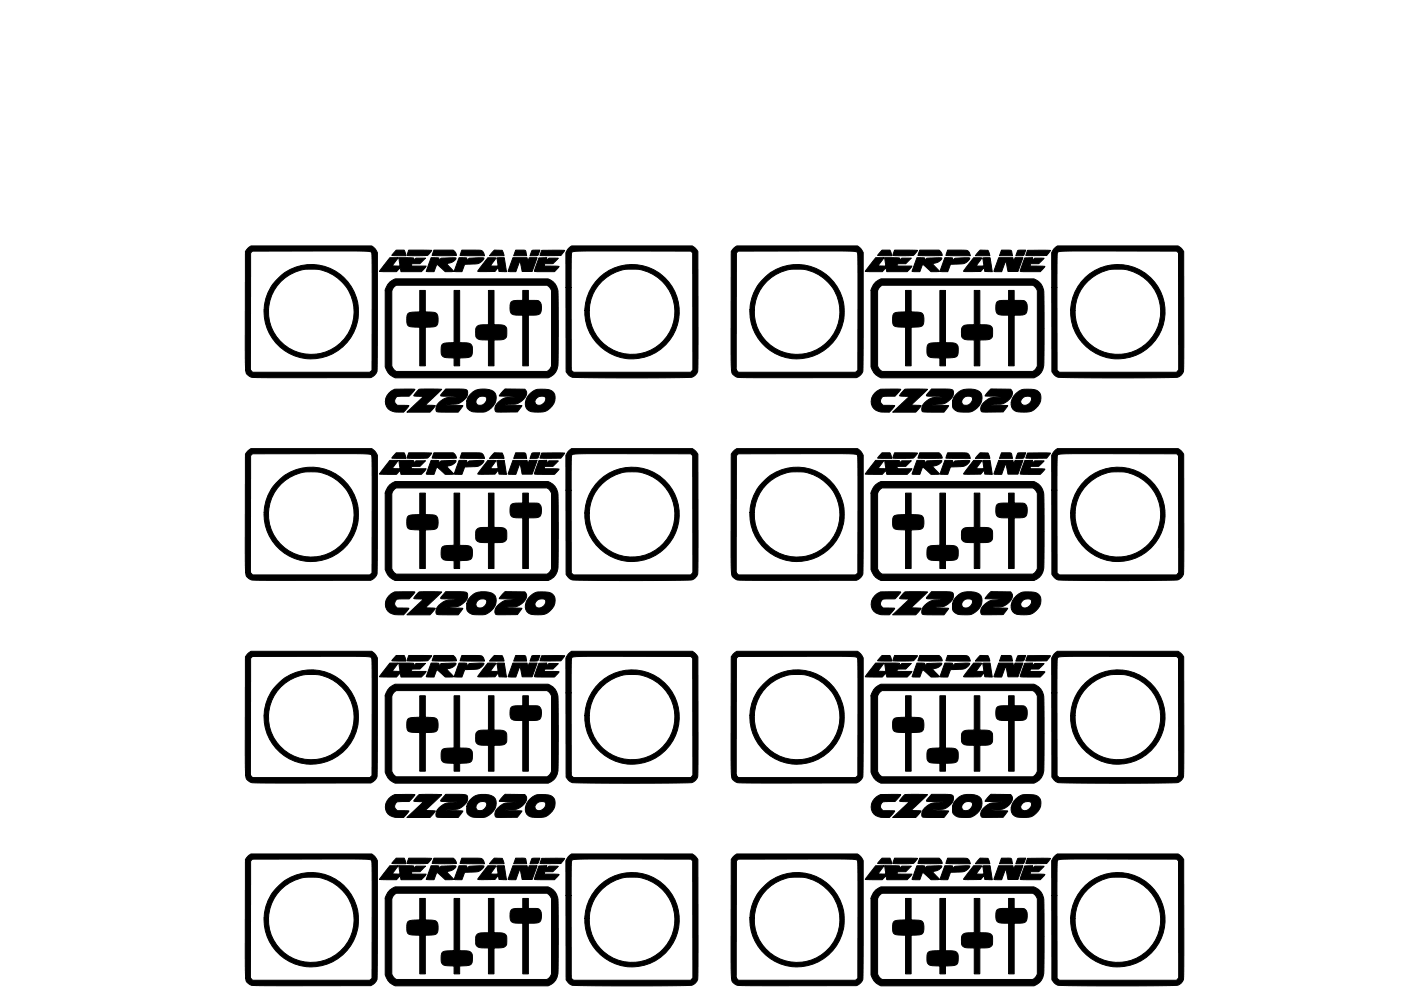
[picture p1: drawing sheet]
<svg xmlns="http://www.w3.org/2000/svg" width="297mm" height="210mm" viewBox="0 0 297 210" stroke-linecap="round" stroke-linejoin="round" font-family="sans-serif">
<g fill="#000" stroke="#000" stroke-width=".21">
<path d="M58.8 59.2a10 10 0 0 1 15.9 2 10 10 0 0 1-6.3 14.7 10 10 0 0 1-12.4-10.2h.9a9.1 9.1 0 0 0 13.1 8.6 9.1 9.1 0 0 0 1.3-15.5 9.1 9.1 0 0 0-14.3 6.2l-.1 .7h-.9a9.5 9.5 0 0 1 2.8-6.5zM52.5 52.7l.7-.5h25.6l.4 .2 .8 1.2v21.3a12.5 12.5 0 0 1-.2 4.3l-1.2 .9h-24a2.09 2.09 0 0 1-2.4-1.1l-.1-.5h1l.4 .5h24.9l.5-.4-.1-24.9a.46 .46 0 0 0-.6-.4h-24.7l-.4 .4v24.8h-1l-.1-25.1zM82.7 54.7h1.7l-1.3 1.7h1.2h.5l-.2-1.7 3.1 .1-.2 .7 .7-.7h2l-1.2 1.1-1.6 .1-.3 .4 3.3 .1-1.1 1.1h-4.3l-.2-.7-.7 .7h-3.7zM84 53.1h1.7l.4 1.2-3-.1zM86.7 53.1h4.5h.3v.1a1.54 1.54 0 0 1-2 1h-3.2zM91.4 54.7h1.6l-.2 .8 .7-.7 3.1-.1a1.77 1.77 0 0 1-1.8 1.2l1.4 1.7h-1.8l-1.8-1.5-.6 1.5h-1.6zM92 53.1h4.1l.4 .4 .3 .7h-5.2zM97.3 54.7h1.7l-.3 .8 .8-.7 3.1-.1a2.03 2.03 0 0 1-2.3 1.3l-1.8 .1-.6 1.5h-1.6zM97.9 53.1h2.1a4.1 4.1 0 0 1 2.2 .1l.5 1.1-5.1-.1zM104.8 53.1h1.7l.4 1.2h-3.1zM103.4 54.7h1.8l-1.2 1.7 .8 .1 .8-.1-.2-1.7h1.5l.5 2.9h-1.6l-.1-.9-.8 .9-3.6-.1zM109.3 53.1h2l.4 1.2h-2.8z"/>
<path d="M108.7 54.7h3.1l.1 .8 .3-.8h1.7l-1.1 2.9h-2.1l-.5-2.2-.8 2.2h-1.7zM112.8 53.1h1.7l-.2 .4a.75 .75 0 0 1-1.1 .8h-.8zM114.3 54.7h1.6l-.1 .6 .6-.5h2l-1.2 1.1h-1.7l-.2 .6h3.2l-.9 1.1h-4.2zM82.6 59.8l1.2-.6h32.4a3.7 3.7 0 0 1 2.1 4.1v11.4a8.2 8.2 0 0 1-.5 4.3l-.4 .5-1.2 .7h-32.4a3.4 3.4 0 0 1-2.1-2.4v-16.1h1.4v16l.3 .6 .6 .5h32l.5-.4 .4-.7v-16l-.3-.7-.6-.5h-32l-.5 .4-.4 .8h-1.4l.5-1.3zM114.9 53.1h4.8l-.8 1.1h-4.4zM127.1 58.8a10 10 0 0 1 15.7 2.6 10 10 0 0 1-6.5 14.5 10 10 0 0 1-12.3-10.1h.9a9.1 9.1 0 0 0 13.1 8.5 9.1 9.1 0 0 0 1.4-15.5 9.1 9.1 0 0 0-14.4 5.9l-.1 1.1h-.9a10 10 0 0 1 3.1-7zM120.5 52.8l.7-.6h25.6l.6 .4 .6 .8v22.3a8.4 8.4 0 0 1-.3 3.5l-.7 .7-.7 .2h-22a7 7 0 0 1-3.4-.3l-.9-.9v-17.9h1.1v17.6l.5 .4h24.9l.4-.5v-24.8l-.4-.4h-12.4a118.3 118.3 0 0 0-12.7 .1l-.2 .2-.1 .6v6.8h-1.1v-7.4zM161.8 59.2a10 10 0 0 1 15.9 2 10 10 0 0 1-6.3 14.7 10 10 0 0 1-12.4-10.2h.9a9.1 9.1 0 0 0 13.1 8.6 9.1 9.1 0 0 0 1.3-15.5 9.1 9.1 0 0 0-14.3 6.2l-.1 .7h-.9a9.5 9.5 0 0 1 2.8-6.5zM155.5 52.7l.7-.5h25.6l.4 .2 .8 1.2v21.3a12.5 12.5 0 0 1-.2 4.3l-1.2 .9h-24a2.09 2.09 0 0 1-2.4-1.1l-.1-.5h1l.4 .5h24.9l.5-.4-.1-24.9a.46 .46 0 0 0-.6-.4h-24.7l-.4 .4v24.8h-1l-.1-25.1zM185.7 54.7h1.7l-1.3 1.7h1.2h.5l-.2-1.7 3.1 .1-.2 .7 .7-.7h2l-1.2 1.1-1.6 .1-.3 .4 3.3 .1-1.1 1.1h-4.3l-.2-.7-.7 .7h-3.7zM187 53.1h1.7l.4 1.2-3-.1zM189.7 53.1h4.5h.3v.1a1.54 1.54 0 0 1-2 1h-3.2z"/>
<path d="M194.4 54.7h1.6l-.2 .8 .7-.7 3.1-.1a1.77 1.77 0 0 1-1.8 1.2l1.4 1.7h-1.8l-1.8-1.5-.6 1.5h-1.6zM195 53.1h4.1l.4 .4 .3 .7h-5.2zM200.3 54.7h1.7l-.3 .8 .8-.7 3.1-.1a2.03 2.03 0 0 1-2.3 1.3l-1.8 .1-.6 1.5h-1.6zM200.9 53.1h2.1a4.1 4.1 0 0 1 2.2 .1l.5 1.1-5.1-.1zM207.8 53.1h1.7l.4 1.2h-3.1zM206.4 54.7h1.8l-1.2 1.7 .8 .1 .8-.1-.2-1.7h1.5l.5 2.9h-1.6l-.1-.9-.8 .9-3.6-.1zM212.3 53.1h2l.4 1.2h-2.8zM211.7 54.7h3.1l.1 .8 .3-.8h1.7l-1.1 2.9h-2.1l-.5-2.2-.8 2.2h-1.7zM215.8 53.1h1.7l-.2 .4a.75 .75 0 0 1-1.1 .8h-.8zM217.3 54.7h1.6l-.1 .6 .6-.5h2l-1.2 1.1h-1.7l-.2 .6h3.2l-.9 1.1h-4.2zM185.6 59.8l1.2-.6h32.4a3.7 3.7 0 0 1 2.1 4.1v11.4a8.2 8.2 0 0 1-.5 4.3l-.4 .5-1.2 .7h-32.4a3.4 3.4 0 0 1-2.1-2.4v-16.1h1.4v16l.3 .6 .6 .5h32l.5-.4 .4-.7v-16l-.3-.7-.6-.5h-32l-.5 .4-.4 .8h-1.4l.5-1.3zM217.9 53.1h4.8l-.8 1.1h-4.4z"/>
<path d="M230.1 58.8a10 10 0 0 1 15.7 2.6 10 10 0 0 1-6.5 14.5 10 10 0 0 1-12.3-10.1h.9a9.1 9.1 0 0 0 13.1 8.5 9.1 9.1 0 0 0 1.4-15.5 9.1 9.1 0 0 0-14.4 5.9l-.1 1.1h-.9a10 10 0 0 1 3.1-7zM223.5 52.8l.7-.6h25.6l.6 .4 .6 .8v22.3a8.4 8.4 0 0 1-.3 3.5l-.7 .7-.7 .2h-22a7 7 0 0 1-3.4-.3l-.9-.9v-17.9h1.1v17.6l.5 .4h24.9l.4-.5v-24.8l-.4-.4h-12.4a118.3 118.3 0 0 0-12.7 .1l-.2 .2-.1 .6v6.8h-1.1v-7.4zM89 61.6h1.2v4.6h1.5a1.24 1.24 0 0 1 1.2 1.7 1.29 1.29 0 0 1-1.7 1.5h-1v8.2h-1.2v-8.2h-1a1.44 1.44 0 0 1-1.7-.7l-.1-.9a1.13 1.13 0 0 1 1.2-1.6h1.6zM96.3 61.6h1.2v11.1h1.4a1.22 1.22 0 0 1 1.3 1.6 1.18 1.18 0 0 1-1.3 1.6l-1.4 .1v1.6h-1.2v-1.7h-1.5a1.21 1.21 0 0 1-1.3-1.6 1.13 1.13 0 0 1 1.2-1.5l1.6-.1zM103.6 61.6h1.1v7.3h1.4a1.21 1.21 0 0 1 1.4 1.6 1.23 1.23 0 0 1-1.5 1.6h-1.3v5.5h-1.1v-5.5h-1.4a1.2 1.2 0 0 1-1.4-1.6 1.24 1.24 0 0 1 1.4-1.6h1.4zM108.4 64.1a1.91 1.91 0 0 1 1.5-.4h.9v-2.1h1.2v2.1h1.1a1.35 1.35 0 0 1 1.4 .4 1.35 1.35 0 0 1 .3 1.4 1.19 1.19 0 0 1-1.5 1.4h-1.3v10.7h-1.2v-10.7h-.9a1.48 1.48 0 0 1-1.7-.8l-.1-1.3zM192 61.6h1.2v4.6h1.5a1.24 1.24 0 0 1 1.2 1.7 1.29 1.29 0 0 1-1.7 1.5h-1v8.2h-1.2v-8.2h-1a1.44 1.44 0 0 1-1.7-.7l-.1-.9a1.13 1.13 0 0 1 1.2-1.6h1.6zM199.3 61.6h1.2v11.1h1.4a1.22 1.22 0 0 1 1.3 1.6 1.18 1.18 0 0 1-1.3 1.6l-1.4 .1v1.6h-1.2v-1.7h-1.5a1.21 1.21 0 0 1-1.3-1.6 1.13 1.13 0 0 1 1.2-1.5l1.6-.1zM206.6 61.6h1.1v7.3h1.4a1.21 1.21 0 0 1 1.4 1.6 1.23 1.23 0 0 1-1.5 1.6h-1.3v5.5h-1.1v-5.5h-1.4a1.2 1.2 0 0 1-1.4-1.6 1.24 1.24 0 0 1 1.4-1.6h1.4zM211.4 64.1a1.91 1.91 0 0 1 1.5-.4h.9v-2.1h1.2v2.1h1.1a1.35 1.35 0 0 1 1.4 .4 1.35 1.35 0 0 1 .3 1.4 1.19 1.19 0 0 1-1.5 1.4h-1.3v10.7h-1.2v-10.7h-.9a1.48 1.48 0 0 1-1.7-.8l-.1-1.3zM58.8 102.2a10 10 0 0 1 15.9 2 10 10 0 0 1-6.3 14.7 10 10 0 0 1-12.4-10.2h.9a9.1 9.1 0 0 0 13.1 8.6 9.1 9.1 0 0 0 1.3-15.5 9.1 9.1 0 0 0-14.3 6.2l-.1 .7h-.9a9.5 9.5 0 0 1 2.8-6.5zM52.5 95.7l.7-.5h25.6l.4 .2 .8 1.2v21.3a12.5 12.5 0 0 1-.2 4.3l-1.2 .9h-24a2.09 2.09 0 0 1-2.4-1.1l-.1-.5h1l.4 .5h24.9l.5-.4-.1-24.9a.46 .46 0 0 0-.6-.4h-24.7l-.4 .4v24.8h-1l-.1-25.1z"/>
<path d="M82.7 97.7h1.7l-1.3 1.7h1.2h.5l-.2-1.7 3.1 .1-.2 .7 .7-.7h2l-1.2 1.1-1.6 .1-.3 .4 3.3 .1-1.1 1.1h-4.3l-.2-.7-.7 .7h-3.7zM84 96.1h1.7l.4 1.2-3-.1zM82.4 83.4l1.3-.8h4.2a2.42 2.42 0 0 1-1.1 1.5h-1.7a1.07 1.07 0 0 0-1.3 .5 1.07 1.07 0 0 0 .4 1.4l2.5 .1-1.1 1.3h-.9a2.39 2.39 0 0 1-2.7-1.1 2.39 2.39 0 0 1 .4-2.9zM86.7 96.1h4.5h.3v.1a1.54 1.54 0 0 1-2 1h-3.2zM88.6 82.9l.3-.3h.4h4.4l-3.6 3.4 2.2 .1-1.1 1.3h-4.9l3.5-3.3-2.1-.1zM91.4 97.7h1.6l-.2 .8 .7-.7 3.1-.1a1.77 1.77 0 0 1-1.8 1.2l1.4 1.7h-1.8l-1.8-1.5-.6 1.5h-1.6zM92 96.1h4.1l.4 .4 .3 .7h-5.2zM94.5 82.5l3.8 .1a.94 .94 0 0 1 .9 .5 .94 .94 0 0 1-.2 1 3.5 3.5 0 0 1-3.6 1.7l-.7 .1 3.4 .2-1 1.3h-4.1l-.4-.1-.2-.3a2.88 2.88 0 0 1 2.7-2.7l1.8-.2-3.4-.1 .1-.4zM97.3 97.7h1.7l-.3 .8 .8-.7 3.1-.1a2.03 2.03 0 0 1-2.3 1.3l-1.8 .1-.6 1.5h-1.6zM97.9 96.1h2.1a4.1 4.1 0 0 1 2.2 .1l.5 1.1-5.1-.1zM99.8 83.5a4.2 4.2 0 0 1 4.9-.4 2.59 2.59 0 0 1-1 3.9 4.7 4.7 0 0 1-4.2 .1 1.7 1.7 0 0 1-.5-2h1.9a.99 .99 0 0 0 .7 .9 .99 .99 0 0 0 1.1-.3 .83 .83 0 0 0 .5-.9 .83 .83 0 0 0-.7-.7h-.3a1.4 1.4 0 0 0-1.3 1h-1.9a2.51 2.51 0 0 1 .8-1.6zM104.8 96.1h1.7l.4 1.2h-3.1z"/>
<path d="M103.4 97.7h1.8l-1.2 1.7 .8 .1 .8-.1-.2-1.7h1.5l.5 2.9h-1.6l-.1-.9-.8 .9-3.6-.1zM106.8 82.8l.3-.3 4.2 .1a1.38 1.38 0 0 1-.3 2.1 3.3 3.3 0 0 1-3.1 1.1l-.7 .1 3.5 .2-1 1.3h-3.9a.66 .66 0 0 1-.7-.1 .66 .66 0 0 1-.2-.7 3.4 3.4 0 0 1 3.8-2.3l.7-.2-3.6-.1zM109.3 96.1h2l.4 1.2h-2.8zM108.7 97.7h3.1l.1 .8 .3-.8h1.7l-1.1 2.9h-2.1l-.5-2.2-.8 2.2h-1.7zM112.8 96.1h1.7l-.2 .4a.75 .75 0 0 1-1.1 .8h-.8zM112.5 83.4a3.4 3.4 0 0 1 3.1-.8 1.9 1.9 0 0 1 1.9 .9 1.9 1.9 0 0 1-.1 2.1 3.5 3.5 0 0 1-4 1.8 1.73 1.73 0 0 1-2-2h2a1.27 1.27 0 0 0 1.5 .5 1.27 1.27 0 0 0 .8-1.5 1.35 1.35 0 0 0-1.5-.2 1.35 1.35 0 0 0-.8 1.2h-2v-.1a3.2 3.2 0 0 1 1.1-1.9zM114.3 97.7h1.6l-.1 .6 .6-.5h2l-1.2 1.1h-1.7l-.2 .6h3.2l-.9 1.1h-4.2zM114.9 96.1h4.8l-.8 1.1h-4.4zM127.1 101.8a10 10 0 0 1 15.7 2.6 10 10 0 0 1-6.5 14.5 10 10 0 0 1-12.3-10.1h.9a9.1 9.1 0 0 0 13.1 8.5 9.1 9.1 0 0 0 1.4-15.5 9.1 9.1 0 0 0-14.4 5.9l-.1 1.1h-.9a10 10 0 0 1 3.1-7zM120.5 95.8l.7-.6h25.6l.6 .4 .6 .8v22.3a8.4 8.4 0 0 1-.3 3.5l-.7 .7-.7 .2h-22a7 7 0 0 1-3.4-.3l-.9-.9v-17.9h1.1v17.6l.5 .4h24.9l.4-.5v-24.8l-.4-.4h-12.4a118.4 118.4 0 0 0-12.7 .1l-.2 .2-.1 .6v6.8h-1.1v-7.4zM161.8 102.2a10 10 0 0 1 15.9 2 10 10 0 0 1-6.3 14.7 10 10 0 0 1-12.4-10.2h.9a9.1 9.1 0 0 0 13.1 8.6 9.1 9.1 0 0 0 1.3-15.5 9.1 9.1 0 0 0-14.3 6.2l-.1 .7h-.9a9.5 9.5 0 0 1 2.8-6.5zM155.5 95.7l.7-.5h25.6l.4 .2 .8 1.2v21.3a12.5 12.5 0 0 1-.2 4.3l-1.2 .9h-24a2.09 2.09 0 0 1-2.4-1.1l-.1-.5h1l.4 .5h24.9l.5-.4-.1-24.9a.46 .46 0 0 0-.6-.4h-24.7l-.4 .4v24.8h-1l-.1-25.1z"/>
<path d="M185.7 97.7h1.7l-1.3 1.7h1.2h.5l-.2-1.7 3.1 .1-.2 .7 .7-.7h2l-1.2 1.1-1.6 .1-.3 .4 3.3 .1-1.1 1.1h-4.3l-.2-.7-.7 .7h-3.7zM187 96.1h1.7l.4 1.2-3-.1zM185.4 83.4l1.3-.8h4.2a2.42 2.42 0 0 1-1.1 1.5h-1.7a1.07 1.07 0 0 0-1.3 .5 1.07 1.07 0 0 0 .4 1.4l2.5 .1-1.1 1.3h-.9a2.39 2.39 0 0 1-2.7-1.1 2.39 2.39 0 0 1 .4-2.9zM189.7 96.1h4.5h.3v.1a1.54 1.54 0 0 1-2 1h-3.2zM191.6 82.9l.3-.3h.4h4.4l-3.6 3.4 2.2 .1-1.1 1.3h-4.9l3.5-3.3-2.1-.1zM194.4 97.7h1.6l-.2 .8 .7-.7 3.1-.1a1.77 1.77 0 0 1-1.8 1.2l1.4 1.7h-1.8l-1.8-1.5-.6 1.5h-1.6zM195 96.1h4.1l.4 .4 .3 .7h-5.2zM197.5 82.5l3.8 .1a.94 .94 0 0 1 .9 .5 .94 .94 0 0 1-.2 1 3.5 3.5 0 0 1-3.6 1.7l-.7 .1 3.4 .2-1 1.3h-4.1l-.4-.1-.2-.3a2.88 2.88 0 0 1 2.7-2.7l1.8-.2-3.4-.1 .1-.4zM200.3 97.7h1.7l-.3 .8 .8-.7 3.1-.1a2.03 2.03 0 0 1-2.3 1.3l-1.8 .1-.6 1.5h-1.6zM200.9 96.1h2.1a4.1 4.1 0 0 1 2.2 .1l.5 1.1-5.1-.1zM202.8 83.5a4.2 4.2 0 0 1 4.9-.4 2.59 2.59 0 0 1-1 3.9 4.7 4.7 0 0 1-4.2 .1 1.7 1.7 0 0 1-.5-2h1.9a.99 .99 0 0 0 .7 .9 .99 .99 0 0 0 1.1-.3 .83 .83 0 0 0 .5-.9 .83 .83 0 0 0-.7-.7h-.3a1.4 1.4 0 0 0-1.3 1h-1.9a2.51 2.51 0 0 1 .8-1.6zM207.8 96.1h1.7l.4 1.2h-3.1z"/>
<path d="M206.4 97.7h1.8l-1.2 1.7 .8 .1 .8-.1-.2-1.7h1.5l.5 2.9h-1.6l-.1-.9-.8 .9-3.6-.1zM209.8 82.8l.3-.3 4.2 .1a1.38 1.38 0 0 1-.3 2.1 3.3 3.3 0 0 1-3.1 1.1l-.7 .1 3.5 .2-1 1.3h-3.9a.66 .66 0 0 1-.7-.1 .66 .66 0 0 1-.2-.7 3.4 3.4 0 0 1 3.8-2.3l.7-.2-3.6-.1zM212.3 96.1h2l.4 1.2h-2.8zM211.7 97.7h3.1l.1 .8 .3-.8h1.7l-1.1 2.9h-2.1l-.5-2.2-.8 2.2h-1.7zM215.8 96.1h1.7l-.2 .4a.75 .75 0 0 1-1.1 .8h-.8zM215.5 83.4a3.4 3.4 0 0 1 3.1-.8 1.9 1.9 0 0 1 1.9 .9 1.9 1.9 0 0 1-.1 2.1 3.5 3.5 0 0 1-4 1.8 1.73 1.73 0 0 1-2-2h2a1.27 1.27 0 0 0 1.5 .5 1.27 1.27 0 0 0 .8-1.5 1.35 1.35 0 0 0-1.5-.2 1.35 1.35 0 0 0-.8 1.2h-2v-.1a3.2 3.2 0 0 1 1.1-1.9zM217.3 97.7h1.6l-.1 .6 .6-.5h2l-1.2 1.1h-1.7l-.2 .6h3.2l-.9 1.1h-4.2zM217.9 96.1h4.8l-.8 1.1h-4.4zM230.1 101.8a10 10 0 0 1 15.7 2.6 10 10 0 0 1-6.5 14.5 10 10 0 0 1-12.3-10.1h.9a9.1 9.1 0 0 0 13.1 8.5 9.1 9.1 0 0 0 1.4-15.5 9.1 9.1 0 0 0-14.4 5.9l-.1 1.1h-.9a10 10 0 0 1 3.1-7zM223.5 95.8l.7-.6h25.6l.6 .4 .6 .8v22.3a8.4 8.4 0 0 1-.3 3.5l-.7 .7-.7 .2h-22a7 7 0 0 1-3.4-.3l-.9-.9v-17.9h1.1v17.6l.5 .4h24.9l.4-.5v-24.8l-.4-.4h-12.4a118.4 118.4 0 0 0-12.7 .1l-.2 .2-.1 .6v6.8h-1.1v-7.4zM89 104.6h1.2v4.6h1.5a1.24 1.24 0 0 1 1.2 1.7 1.2 1.2 0 0 1-1.4 1.5h-1.3v8.2h-1.2v-8.2h-1a1.44 1.44 0 0 1-1.7-.7l-.1-.9a1.13 1.13 0 0 1 1.2-1.6h1.6zM96.3 104.6h1.2v11.1h1.4a1.22 1.22 0 0 1 1.3 1.6 1.18 1.18 0 0 1-1.3 1.6h-1.4v1.7h-1.2v-1.7h-1.5a1.21 1.21 0 0 1-1.3-1.6 1.13 1.13 0 0 1 1.2-1.5l1.6-.1z"/>
<path d="M103.6 104.6h1.1v7.3h1.4a1.21 1.21 0 0 1 1.4 1.6 1.23 1.23 0 0 1-1.5 1.6h-1.3v5.5h-1.1v-5.5h-1.4a1.2 1.2 0 0 1-1.4-1.6 1.24 1.24 0 0 1 1.4-1.6h1.4zM108.4 107.1a1.91 1.91 0 0 1 1.5-.4h.9v-2.1h1.2v2.1h1.1a1.35 1.35 0 0 1 1.4 .4 1.35 1.35 0 0 1 .3 1.4 1.19 1.19 0 0 1-1.5 1.4h-1.3v10.7h-1.2v-10.7h-.9a1.48 1.48 0 0 1-1.7-.8l-.1-1.3zM82.6 102.8l1.2-.6h32.4a3.7 3.7 0 0 1 2.1 4.1v11.4a8.2 8.2 0 0 1-.5 4.3l-.4 .5-1.2 .7h-32.4a3.4 3.4 0 0 1-2.1-2.4v-16.1h1.4v16l.3 .6 .6 .5h32l.5-.4 .4-.7v-16l-.3-.7-.6-.5h-32l-.5 .4-.4 .8h-1.4l.5-1.3zM192 104.6h1.2v4.6h1.5a1.24 1.24 0 0 1 1.2 1.7 1.2 1.2 0 0 1-1.4 1.5h-1.3v8.2h-1.2v-8.2h-1a1.44 1.44 0 0 1-1.7-.7l-.1-.9a1.13 1.13 0 0 1 1.2-1.6h1.6zM199.3 104.6h1.2v11.1h1.4a1.22 1.22 0 0 1 1.3 1.6 1.18 1.18 0 0 1-1.3 1.6h-1.4v1.7h-1.2v-1.7h-1.5a1.21 1.21 0 0 1-1.3-1.6 1.13 1.13 0 0 1 1.2-1.5l1.6-.1zM206.6 104.6h1.1v7.3h1.4a1.21 1.21 0 0 1 1.4 1.6 1.23 1.23 0 0 1-1.5 1.6h-1.3v5.5h-1.1v-5.5h-1.4a1.2 1.2 0 0 1-1.4-1.6 1.24 1.24 0 0 1 1.4-1.6h1.4zM211.4 107.1a1.91 1.91 0 0 1 1.5-.4h.9v-2.1h1.2v2.1h1.1a1.35 1.35 0 0 1 1.4 .4 1.35 1.35 0 0 1 .3 1.4 1.19 1.19 0 0 1-1.5 1.4h-1.3v10.7h-1.2v-10.7h-.9a1.48 1.48 0 0 1-1.7-.8l-.1-1.3zM185.6 102.8l1.2-.6h32.4a3.7 3.7 0 0 1 2.1 4.1v11.4a8.2 8.2 0 0 1-.5 4.3l-.4 .5-1.2 .7h-32.4a3.4 3.4 0 0 1-2.1-2.4v-16.1h1.4v16l.3 .6 .6 .5h32l.5-.4 .4-.7v-16l-.3-.7-.6-.5h-32l-.5 .4-.4 .8h-1.4l.5-1.3zM52.5 138.7l.7-.5h25.6l.4 .2 .8 1.2v21.3a12.5 12.5 0 0 1-.2 4.3l-1.2 .9h-24a2.09 2.09 0 0 1-2.4-1.1l-.1-.5h1l.4 .5h24.9l.5-.4-.1-24.9a.46 .46 0 0 0-.6-.4h-24.7l-.4 .4v24.8h-1l-.1-25.1zM84 139.1h1.7l.4 1.2-3-.1zM82.4 126.4l1.3-.8h4.2a2.42 2.42 0 0 1-1.1 1.5h-1.7a1.07 1.07 0 0 0-1.3 .5 1.07 1.07 0 0 0 .4 1.4l2.5 .1-1.1 1.3h-.9a2.39 2.39 0 0 1-2.7-1.1 2.39 2.39 0 0 1 .4-2.9zM86.7 139.1h4.5h.3v.1a1.54 1.54 0 0 1-2 1h-3.2z"/>
<path d="M88.6 125.9l.3-.3h.4h4.4l-3.6 3.4 2.2 .1-1.1 1.3h-4.9l3.5-3.3-2.1-.1zM92 139.1h4.1l.4 .4 .3 .7h-5.2zM94.5 125.5l3.8 .1a.94 .94 0 0 1 .9 .5 .94 .94 0 0 1-.2 1 3.5 3.5 0 0 1-3.6 1.7l-.7 .1 3.4 .2-1 1.3h-4.1l-.4-.1-.2-.3a2.88 2.88 0 0 1 2.7-2.7l1.8-.2-3.4-.1 .1-.4zM97.9 139.1h2.1a4.1 4.1 0 0 1 2.2 .1l.5 1.1-5.1-.1zM99.8 126.5a4.2 4.2 0 0 1 4.9-.4 2.59 2.59 0 0 1-1 3.9 4.7 4.7 0 0 1-4.2 .1 1.7 1.7 0 0 1-.5-2h1.9a.99 .99 0 0 0 .7 .9 .99 .99 0 0 0 1.1-.3 .83 .83 0 0 0 .5-.9 .83 .83 0 0 0-.7-.7h-.3a1.4 1.4 0 0 0-1.3 1h-1.9a2.51 2.51 0 0 1 .8-1.6zM104.8 139.1h1.7l.4 1.2h-3.1zM106.8 125.8l.3-.3 4.2 .1a1.38 1.38 0 0 1-.3 2.1 3.3 3.3 0 0 1-3.1 1.1l-.7 .1 3.5 .2-1 1.3h-3.9a.66 .66 0 0 1-.7-.1 .66 .66 0 0 1-.2-.7 3.4 3.4 0 0 1 3.8-2.3l.7-.2-3.6-.1zM109.3 139.1h2l.4 1.2h-2.8zM112.8 139.1h1.7l-.2 .4a.75 .75 0 0 1-1.1 .8h-.8zM112.5 126.4a3.4 3.4 0 0 1 3.1-.8 1.9 1.9 0 0 1 1.9 .9 1.9 1.9 0 0 1-.1 2.1 3.5 3.5 0 0 1-4 1.8 1.73 1.73 0 0 1-2-2h2a1.27 1.27 0 0 0 1.5 .5 1.27 1.27 0 0 0 .8-1.5 1.35 1.35 0 0 0-1.5-.2 1.35 1.35 0 0 0-.8 1.2h-2v-.1a3.2 3.2 0 0 1 1.1-1.9zM114.9 139.1h4.8l-.8 1.1h-4.4zM120.5 138.8l.7-.6h25.6l.6 .4 .6 .8v22.3a8.4 8.4 0 0 1-.3 3.5l-.7 .7-.7 .2h-22a7 7 0 0 1-3.4-.3l-.9-.9v-17.9h1.1v17.6l.5 .4h24.9l.4-.5v-24.8l-.4-.4h-12.4a118.3 118.3 0 0 0-12.7 .1l-.2 .2-.1 .6v6.8h-1.1v-7.4z"/>
<path d="M155.5 138.7l.7-.5h25.6l.4 .2 .8 1.2v21.3a12.5 12.5 0 0 1-.2 4.3l-1.2 .9h-24a2.09 2.09 0 0 1-2.4-1.1l-.1-.5h1l.4 .5h24.9l.5-.4-.1-24.9a.46 .46 0 0 0-.6-.4h-24.7l-.4 .4v24.8h-1l-.1-25.1zM187 139.1h1.7l.4 1.2-3-.1zM185.4 126.4l1.3-.8h4.2a2.42 2.42 0 0 1-1.1 1.5h-1.7a1.07 1.07 0 0 0-1.3 .5 1.07 1.07 0 0 0 .4 1.4l2.5 .1-1.1 1.3h-.9a2.39 2.39 0 0 1-2.7-1.1 2.39 2.39 0 0 1 .4-2.9zM189.7 139.1h4.5h.3v.1a1.54 1.54 0 0 1-2 1h-3.2zM191.6 125.9l.3-.3h.4h4.4l-3.6 3.4 2.2 .1-1.1 1.3h-4.9l3.5-3.3-2.1-.1zM195 139.1h4.1l.4 .4 .3 .7h-5.2zM197.5 125.5l3.8 .1a.94 .94 0 0 1 .9 .5 .94 .94 0 0 1-.2 1 3.5 3.5 0 0 1-3.6 1.7l-.7 .1 3.4 .2-1 1.3h-4.1l-.4-.1-.2-.3a2.88 2.88 0 0 1 2.7-2.7l1.8-.2-3.4-.1 .1-.4zM200.9 139.1h2.1a4.1 4.1 0 0 1 2.2 .1l.5 1.1-5.1-.1zM202.8 126.5a4.2 4.2 0 0 1 4.9-.4 2.59 2.59 0 0 1-1 3.9 4.7 4.7 0 0 1-4.2 .1 1.7 1.7 0 0 1-.5-2h1.9a.99 .99 0 0 0 .7 .9 .99 .99 0 0 0 1.1-.3 .83 .83 0 0 0 .5-.9 .83 .83 0 0 0-.7-.7h-.3a1.4 1.4 0 0 0-1.3 1h-1.9a2.51 2.51 0 0 1 .8-1.6zM207.8 139.1h1.7l.4 1.2h-3.1zM209.8 125.8l.3-.3 4.2 .1a1.38 1.38 0 0 1-.3 2.1 3.3 3.3 0 0 1-3.1 1.1l-.7 .1 3.5 .2-1 1.3h-3.9a.66 .66 0 0 1-.7-.1 .66 .66 0 0 1-.2-.7 3.4 3.4 0 0 1 3.8-2.3l.7-.2-3.6-.1zM212.3 139.1h2l.4 1.2h-2.8z"/>
<path d="M215.8 139.1h1.7l-.2 .4a.75 .75 0 0 1-1.1 .8h-.8zM215.5 126.4a3.4 3.4 0 0 1 3.1-.8 1.9 1.9 0 0 1 1.9 .9 1.9 1.9 0 0 1-.1 2.1 3.5 3.5 0 0 1-4 1.8 1.73 1.73 0 0 1-2-2h2a1.27 1.27 0 0 0 1.5 .5 1.27 1.27 0 0 0 .8-1.5 1.35 1.35 0 0 0-1.5-.2 1.35 1.35 0 0 0-.8 1.2h-2v-.1a3.2 3.2 0 0 1 1.1-1.9zM217.9 139.1h4.8l-.8 1.1h-4.4zM223.5 138.8l.7-.6h25.6l.6 .4 .6 .8v22.3a8.4 8.4 0 0 1-.3 3.5l-.7 .7-.7 .2h-22a7 7 0 0 1-3.4-.3l-.9-.9v-17.9h1.1v17.6l.5 .4h24.9l.4-.5v-24.8l-.4-.4h-12.4a118.3 118.3 0 0 0-12.7 .1l-.2 .2-.1 .6v6.8h-1.1v-7.4zM58.8 145.2a10 10 0 0 1 15.9 2 10 10 0 0 1-6.3 14.7 10 10 0 0 1-12.4-10.2h.9a9.1 9.1 0 0 0 13.1 8.6 9.1 9.1 0 0 0 1.3-15.5 9.1 9.1 0 0 0-14.3 6.2l-.1 .7h-.9a9.5 9.5 0 0 1 2.8-6.5zM82.7 140.7h1.7l-1.3 1.7h1.2h.5l-.2-1.7 3.1 .1-.2 .7 .7-.7h2l-1.2 1.1-1.6 .1-.3 .4 3.3 .1-1.1 1.1h-4.3l-.2-.7-.7 .7h-3.7zM89 147.6h1.2v4.6h1.5a1.24 1.24 0 0 1 1.2 1.7 1.29 1.29 0 0 1-1.7 1.5h-1v8.2h-1.2v-8.2h-1a1.44 1.44 0 0 1-1.7-.7l-.1-.9a1.13 1.13 0 0 1 1.2-1.6h1.6zM91.4 140.7h1.6l-.2 .8 .7-.7 3.1-.1a1.77 1.77 0 0 1-1.8 1.2l1.4 1.7h-1.8l-1.8-1.5-.6 1.5h-1.6zM96.3 147.6h1.2v11.1h1.4a1.22 1.22 0 0 1 1.3 1.6 1.18 1.18 0 0 1-1.3 1.6h-1.4v1.7h-1.2v-1.7h-1.5a1.21 1.21 0 0 1-1.3-1.6 1.13 1.13 0 0 1 1.2-1.5l1.6-.1zM97.3 140.7h1.7l-.3 .8 .8-.7 3.1-.1a2.03 2.03 0 0 1-2.3 1.3l-1.8 .1-.6 1.5h-1.6zM103.6 147.6h1.1v7.3h1.4a1.21 1.21 0 0 1 1.4 1.6 1.23 1.23 0 0 1-1.5 1.6h-1.3v5.5h-1.1v-5.5h-1.4a1.2 1.2 0 0 1-1.4-1.6 1.24 1.24 0 0 1 1.4-1.6h1.4zM103.4 140.7h1.8l-1.2 1.7 .8 .1 .8-.1-.2-1.7h1.5l.5 2.9h-1.6l-.1-.9-.8 .9-3.6-.1z"/>
<path d="M108.4 150.1a1.91 1.91 0 0 1 1.5-.4h.9v-2.1h1.2v2.1h1.1a1.35 1.35 0 0 1 1.4 .4 1.35 1.35 0 0 1 .3 1.4 1.19 1.19 0 0 1-1.5 1.4h-1.3v10.7h-1.2v-10.7h-.9a1.48 1.48 0 0 1-1.7-.8l-.1-1.3zM108.7 140.7h3.1l.1 .8 .3-.8h1.7l-1.1 2.9h-2.1l-.5-2.2-.8 2.2h-1.7zM114.3 140.7h1.6l-.1 .6 .6-.5h2l-1.2 1.1h-1.7l-.2 .6h3.2l-.9 1.1h-4.2zM82.6 145.8l1.2-.6h32.4a3.7 3.7 0 0 1 2.1 4.1v11.4a8.2 8.2 0 0 1-.5 4.3l-.4 .5-1.2 .7h-32.4a3.4 3.4 0 0 1-2.1-2.4v-16.1h1.4v16l.3 .6 .6 .5h32l.5-.4 .4-.7v-16l-.3-.7-.6-.5h-32l-.5 .4-.4 .8h-1.4l.5-1.3zM127.1 144.8a10 10 0 0 1 15.7 2.6 10 10 0 0 1-6.5 14.5 10 10 0 0 1-12.3-10.1h.9a9.1 9.1 0 0 0 13.1 8.5 9.1 9.1 0 0 0 1.4-15.5 9.1 9.1 0 0 0-14.4 5.9l-.1 1.1h-.9a10 10 0 0 1 3.1-7zM161.8 145.2a10 10 0 0 1 15.9 2 10 10 0 0 1-6.3 14.7 10 10 0 0 1-12.4-10.2h.9a9.1 9.1 0 0 0 13.1 8.6 9.1 9.1 0 0 0 1.3-15.5 9.1 9.1 0 0 0-14.3 6.2l-.1 .7h-.9a9.5 9.5 0 0 1 2.8-6.5zM185.7 140.7h1.7l-1.3 1.7h1.2h.5l-.2-1.7 3.1 .1-.2 .7 .7-.7h2l-1.2 1.1-1.6 .1-.3 .4 3.3 .1-1.1 1.1h-4.3l-.2-.7-.7 .7h-3.7zM192 147.6h1.2v4.6h1.5a1.24 1.24 0 0 1 1.2 1.7 1.29 1.29 0 0 1-1.7 1.5h-1v8.2h-1.2v-8.2h-1a1.44 1.44 0 0 1-1.7-.7l-.1-.9a1.13 1.13 0 0 1 1.2-1.6h1.6zM194.4 140.7h1.6l-.2 .8 .7-.7 3.1-.1a1.77 1.77 0 0 1-1.8 1.2l1.4 1.7h-1.8l-1.8-1.5-.6 1.5h-1.6zM199.3 147.6h1.2v11.1h1.4a1.22 1.22 0 0 1 1.3 1.6 1.18 1.18 0 0 1-1.3 1.6h-1.4v1.7h-1.2v-1.7h-1.5a1.21 1.21 0 0 1-1.3-1.6 1.13 1.13 0 0 1 1.2-1.5l1.6-.1zM200.3 140.7h1.7l-.3 .8 .8-.7 3.1-.1a2.03 2.03 0 0 1-2.3 1.3l-1.8 .1-.6 1.5h-1.6zM206.6 147.6h1.1v7.3h1.4a1.21 1.21 0 0 1 1.4 1.6 1.23 1.23 0 0 1-1.5 1.6h-1.3v5.5h-1.1v-5.5h-1.4a1.2 1.2 0 0 1-1.4-1.6 1.24 1.24 0 0 1 1.4-1.6h1.4z"/>
<path d="M206.4 140.7h1.8l-1.2 1.7 .8 .1 .8-.1-.2-1.7h1.5l.5 2.9h-1.6l-.1-.9-.8 .9-3.6-.1zM211.4 150.1a1.91 1.91 0 0 1 1.5-.4h.9v-2.1h1.2v2.1h1.1a1.35 1.35 0 0 1 1.4 .4 1.35 1.35 0 0 1 .3 1.4 1.19 1.19 0 0 1-1.5 1.4h-1.3v10.7h-1.2v-10.7h-.9a1.48 1.48 0 0 1-1.7-.8l-.1-1.3zM211.7 140.7h3.1l.1 .8 .3-.8h1.7l-1.1 2.9h-2.1l-.5-2.2-.8 2.2h-1.7zM217.3 140.7h1.6l-.1 .6 .6-.5h2l-1.2 1.1h-1.7l-.2 .6h3.2l-.9 1.1h-4.2zM185.6 145.8l1.2-.6h32.4a3.7 3.7 0 0 1 2.1 4.1v11.4a8.2 8.2 0 0 1-.5 4.3l-.4 .5-1.2 .7h-32.4a3.4 3.4 0 0 1-2.1-2.4v-16.1h1.4v16l.3 .6 .6 .5h32l.5-.4 .4-.7v-16l-.3-.7-.6-.5h-32l-.5 .4-.4 .8h-1.4l.5-1.3zM230.1 144.8a10 10 0 0 1 15.7 2.6 10 10 0 0 1-6.5 14.5 10 10 0 0 1-12.3-10.1h.9a9.1 9.1 0 0 0 13.1 8.5 9.1 9.1 0 0 0 1.4-15.5 9.1 9.1 0 0 0-14.4 5.9l-.1 1.1h-.9a10 10 0 0 1 3.1-7zM82.4 169.4l1.3-.8h4.2a2.42 2.42 0 0 1-1.1 1.5h-1.7a1.07 1.07 0 0 0-1.3 .5 1.07 1.07 0 0 0 .4 1.4l2.5 .1-1.1 1.3h-.9a2.39 2.39 0 0 1-2.7-1.1 2.39 2.39 0 0 1 .4-2.9zM88.6 168.9l.3-.3h.4h4.4l-3.6 3.4 2.2 .1-1.1 1.3h-4.9l3.5-3.3-2.1-.1zM94.5 168.5l3.8 .1a.94 .94 0 0 1 .9 .5 .94 .94 0 0 1-.2 1 3.5 3.5 0 0 1-3.6 1.7l-.7 .1 3.4 .2-1 1.3h-4.1l-.4-.1-.2-.3a2.88 2.88 0 0 1 2.7-2.7l1.8-.2-3.4-.1 .1-.4zM99.8 169.5a4.2 4.2 0 0 1 4.9-.4 2.59 2.59 0 0 1-1 3.9 4.7 4.7 0 0 1-4.2 .1 1.7 1.7 0 0 1-.5-2h1.9a.99 .99 0 0 0 .7 .9 .99 .99 0 0 0 1.1-.3 .83 .83 0 0 0 .5-.9 .83 .83 0 0 0-.7-.7h-.3a1.4 1.4 0 0 0-1.3 1h-1.9a2.51 2.51 0 0 1 .8-1.6zM106.8 168.8l.3-.3 4.2 .1a1.38 1.38 0 0 1-.3 2.1 3.3 3.3 0 0 1-3.1 1.1l-.7 .1 3.5 .2-1 1.3h-3.9a.66 .66 0 0 1-.7-.1 .66 .66 0 0 1-.2-.7 3.4 3.4 0 0 1 3.8-2.3l.7-.2-3.6-.1zM112.5 169.4a3.4 3.4 0 0 1 3.1-.8 1.9 1.9 0 0 1 1.9 .9 1.9 1.9 0 0 1-.1 2.1 3.5 3.5 0 0 1-4 1.8 1.73 1.73 0 0 1-2-2h2a1.27 1.27 0 0 0 1.5 .5 1.27 1.27 0 0 0 .8-1.5 1.35 1.35 0 0 0-1.5-.2 1.35 1.35 0 0 0-.8 1.2h-2v-.1a3.2 3.2 0 0 1 1.1-1.9z"/>
<path d="M185.4 169.4l1.3-.8h4.2a2.42 2.42 0 0 1-1.1 1.5h-1.7a1.07 1.07 0 0 0-1.3 .5 1.07 1.07 0 0 0 .4 1.4l2.5 .1-1.1 1.3h-.9a2.39 2.39 0 0 1-2.7-1.1 2.39 2.39 0 0 1 .4-2.9zM191.6 168.9l.3-.3h.4h4.4l-3.6 3.4 2.2 .1-1.1 1.3h-4.9l3.5-3.3-2.1-.1zM197.5 168.5l3.8 .1a.94 .94 0 0 1 .9 .5 .94 .94 0 0 1-.2 1 3.5 3.5 0 0 1-3.6 1.7l-.7 .1 3.4 .2-1 1.3h-4.1l-.4-.1-.2-.3a2.88 2.88 0 0 1 2.7-2.7l1.8-.2-3.4-.1 .1-.4zM202.8 169.5a4.2 4.2 0 0 1 4.9-.4 2.59 2.59 0 0 1-1 3.9 4.7 4.7 0 0 1-4.2 .1 1.7 1.7 0 0 1-.5-2h1.9a.99 .99 0 0 0 .7 .9 .99 .99 0 0 0 1.1-.3 .83 .83 0 0 0 .5-.9 .83 .83 0 0 0-.7-.7h-.3a1.4 1.4 0 0 0-1.3 1h-1.9a2.51 2.51 0 0 1 .8-1.6zM209.8 168.8l.3-.3 4.2 .1a1.38 1.38 0 0 1-.3 2.1 3.3 3.3 0 0 1-3.1 1.1l-.7 .1 3.5 .2-1 1.3h-3.9a.66 .66 0 0 1-.7-.1 .66 .66 0 0 1-.2-.7 3.4 3.4 0 0 1 3.8-2.3l.7-.2-3.6-.1zM215.5 169.4a3.4 3.4 0 0 1 3.1-.8 1.9 1.9 0 0 1 1.9 .9 1.9 1.9 0 0 1-.1 2.1 3.5 3.5 0 0 1-4 1.8 1.73 1.73 0 0 1-2-2h2a1.27 1.27 0 0 0 1.5 .5 1.27 1.27 0 0 0 .8-1.5 1.35 1.35 0 0 0-1.5-.2 1.35 1.35 0 0 0-.8 1.2h-2v-.1a3.2 3.2 0 0 1 1.1-1.9zM58.8 188.2a10 10 0 0 1 15.9 2 10 10 0 0 1-6.3 14.7 10 10 0 0 1-12.4-10.2h.9a9.1 9.1 0 0 0 13.1 8.6 9.1 9.1 0 0 0 1.3-15.5 9.1 9.1 0 0 0-14.3 6.2l-.1 .7h-.9a9.5 9.5 0 0 1 2.8-6.5zM52.5 181.7l.7-.5h25.6l.4 .2 .8 1.2v21.3a12.5 12.5 0 0 1-.2 4.3l-1.2 .9h-24a2.09 2.09 0 0 1-2.4-1.1l-.1-.5h1l.4 .5h24.9l.5-.4-.1-24.9a.46 .46 0 0 0-.6-.4h-24.7l-.4 .4v24.8h-1l-.1-25.1zM82.7 183.7h1.7l-1.3 1.7h1.2h.5l-.2-1.7 3.1 .1-.2 .7 .7-.7h2l-1.2 1.1-1.6 .1-.3 .4 3.3 .1-1.1 1.1h-4.3l-.2-.7-.7 .7h-3.7zM84 182.1h1.7l.4 1.2-3-.1zM86.7 182.1h4.5h.3v.1a1.54 1.54 0 0 1-2 1h-3.2zM89 190.6h1.2v4.6h1.5a1.24 1.24 0 0 1 1.2 1.7 1.2 1.2 0 0 1-1.4 1.5h-1.3v8.2h-1.2v-8.2h-1a1.44 1.44 0 0 1-1.7-.7l-.1-.9a1.13 1.13 0 0 1 1.2-1.6h1.6z"/>
<path d="M91.4 183.7h1.6l-.2 .8 .7-.7 3.1-.1a1.77 1.77 0 0 1-1.8 1.2l1.4 1.7h-1.8l-1.8-1.5-.6 1.5h-1.6zM92 182.1h4.1l.4 .4 .3 .7h-5.2zM97.3 183.7h1.7l-.3 .8 .8-.7 3.1-.1a2.03 2.03 0 0 1-2.3 1.3l-1.8 .1-.6 1.5h-1.6zM97.9 182.1h2.1a4.1 4.1 0 0 1 2.2 .1l.5 1.1-5.1-.1zM103.6 190.6h1.1v7.3h1.4a1.21 1.21 0 0 1 1.4 1.6 1.23 1.23 0 0 1-1.5 1.6h-1.3v5.5h-1.1v-5.5h-1.4a1.2 1.2 0 0 1-1.4-1.6 1.24 1.24 0 0 1 1.4-1.6h1.4zM104.8 182.1h1.7l.4 1.2h-3.1zM103.4 183.7h1.8l-1.2 1.7 .8 .1 .8-.1-.2-1.7h1.5l.5 2.9h-1.6l-.1-.9-.8 .9-3.6-.1zM109.3 182.1h2l.4 1.2h-2.8zM108.4 193.1a1.91 1.91 0 0 1 1.5-.4h.9v-2.1h1.2v2.1h1.1a1.35 1.35 0 0 1 1.4 .4 1.35 1.35 0 0 1 .3 1.4 1.19 1.19 0 0 1-1.5 1.4h-1.3v10.7h-1.2v-10.7h-.9a1.48 1.48 0 0 1-1.7-.8l-.1-1.3zM108.7 183.7h3.1l.1 .8 .3-.8h1.7l-1.1 2.9h-2.1l-.5-2.2-.8 2.2h-1.7zM112.8 182.1h1.7l-.2 .4a.75 .75 0 0 1-1.1 .8h-.8zM114.3 183.7h1.6l-.1 .6 .6-.5h2l-1.2 1.1h-1.7l-.2 .6h3.2l-.9 1.1h-4.2z"/>
<path d="M82.6 188.8l1.2-.6h32.4a3.7 3.7 0 0 1 2.1 4.1v11.4a8.2 8.2 0 0 1-.5 4.3l-.4 .5-1.2 .7h-32.4a3.4 3.4 0 0 1-2.1-2.4v-16.1h1.4v16l.3 .6 .6 .5h32l.5-.4 .4-.7v-16l-.3-.7-.6-.5h-32l-.5 .4-.4 .8h-1.4l.5-1.3zM114.9 182.1h4.8l-.8 1.1h-4.4zM127.1 187.8a10 10 0 0 1 15.7 2.6 10 10 0 0 1-6.5 14.5 10 10 0 0 1-12.3-10.1h.9a9.1 9.1 0 0 0 13.1 8.5 9.1 9.1 0 0 0 1.4-15.5 9.1 9.1 0 0 0-14.4 5.9l-.1 1.1h-.9a10 10 0 0 1 3.1-7zM120.5 181.8l.7-.6h25.6l.6 .4 .6 .8v22.3a8.4 8.4 0 0 1-.3 3.5l-.7 .7-.7 .2h-22a7 7 0 0 1-3.4-.3l-.9-.9v-17.9h1.1v17.6l.5 .4h24.9l.4-.5v-24.8l-.4-.4h-12.4a118.6 118.6 0 0 0-12.7 .1l-.2 .2-.1 .6v6.8h-1.1v-7.4zM161.8 188.2a10 10 0 0 1 15.9 2 10 10 0 0 1-6.3 14.7 10 10 0 0 1-12.4-10.2h.9a9.1 9.1 0 0 0 13.1 8.6 9.1 9.1 0 0 0 1.3-15.5 9.1 9.1 0 0 0-14.3 6.2l-.1 .7h-.9a9.5 9.5 0 0 1 2.8-6.5zM155.5 181.7l.7-.5h25.6l.4 .2 .8 1.2v21.3a12.5 12.5 0 0 1-.2 4.3l-1.2 .9h-24a2.09 2.09 0 0 1-2.4-1.1l-.1-.5h1l.4 .5h24.9l.5-.4-.1-24.9a.46 .46 0 0 0-.6-.4h-24.7l-.4 .4v24.8h-1l-.1-25.1zM185.7 183.7h1.7l-1.3 1.7h1.2h.5l-.2-1.7 3.1 .1-.2 .7 .7-.7h2l-1.2 1.1-1.6 .1-.3 .4 3.3 .1-1.1 1.1h-4.3l-.2-.7-.7 .7h-3.7zM187 182.1h1.7l.4 1.2-3-.1zM189.7 182.1h4.5h.3v.1a1.54 1.54 0 0 1-2 1h-3.2zM192 190.6h1.2v4.6h1.5a1.24 1.24 0 0 1 1.2 1.7 1.29 1.29 0 0 1-1.7 1.5h-1v8.2h-1.2v-8.2h-1a1.44 1.44 0 0 1-1.7-.7l-.1-.9a1.13 1.13 0 0 1 1.2-1.6h1.6zM194.4 183.7h1.6l-.2 .8 .7-.7 3.1-.1a1.77 1.77 0 0 1-1.8 1.2l1.4 1.7h-1.8l-1.8-1.5-.6 1.5h-1.6zM195 182.1h4.1l.4 .4 .3 .7h-5.2z"/>
<path d="M200.3 183.7h1.7l-.3 .8 .8-.7 3.1-.1a2.03 2.03 0 0 1-2.3 1.3l-1.8 .1-.6 1.5h-1.6zM200.9 182.1h2.1a4.1 4.1 0 0 1 2.2 .1l.5 1.1-5.1-.1zM206.6 190.6h1.1v7.3h1.4a1.21 1.21 0 0 1 1.4 1.6 1.23 1.23 0 0 1-1.5 1.6h-1.3v5.5h-1.1v-5.5h-1.4a1.2 1.2 0 0 1-1.4-1.6 1.24 1.24 0 0 1 1.4-1.6h1.4zM207.8 182.1h1.7l.4 1.2h-3.1zM206.4 183.7h1.8l-1.2 1.7 .8 .1 .8-.1-.2-1.7h1.5l.5 2.9h-1.6l-.1-.9-.8 .9-3.6-.1zM212.3 182.1h2l.4 1.2h-2.8zM211.4 193.1a1.91 1.91 0 0 1 1.5-.4h.9v-2.1h1.2v2.1h1.1a1.35 1.35 0 0 1 1.4 .4 1.35 1.35 0 0 1 .3 1.4 1.19 1.19 0 0 1-1.5 1.4h-1.3v10.7h-1.2v-10.7h-.9a1.48 1.48 0 0 1-1.7-.8l-.1-1.3zM211.7 183.7h3.1l.1 .8 .3-.8h1.7l-1.1 2.9h-2.1l-.5-2.2-.8 2.2h-1.7zM215.8 182.1h1.7l-.2 .4a.75 .75 0 0 1-1.1 .8h-.8zM217.3 183.7h1.6l-.1 .6 .6-.5h2l-1.2 1.1h-1.7l-.2 .6h3.2l-.9 1.1h-4.2zM185.6 188.8l1.2-.6h32.4a3.7 3.7 0 0 1 2.1 4.1v11.4a8.2 8.2 0 0 1-.5 4.3l-.4 .5-1.2 .7h-32.4a3.4 3.4 0 0 1-2.1-2.4v-16.1h1.4v16l.3 .6 .6 .5h32l.5-.4 .4-.7v-16l-.3-.7-.6-.5h-32l-.5 .4-.4 .8h-1.4l.5-1.3zM217.9 182.1h4.8l-.8 1.1h-4.4z"/>
<path d="M230.1 187.8a10 10 0 0 1 15.7 2.6 10 10 0 0 1-6.5 14.5 10 10 0 0 1-12.3-10.1h.9a9.1 9.1 0 0 0 13.1 8.5 9.1 9.1 0 0 0 1.4-15.5 9.1 9.1 0 0 0-14.4 5.9l-.1 1.1h-.9a10 10 0 0 1 3.1-7zM223.5 181.8l.7-.6h25.6l.6 .4 .6 .8v22.3a8.4 8.4 0 0 1-.3 3.5l-.7 .7-.7 .2h-22a7 7 0 0 1-3.4-.3l-.9-.9v-17.9h1.1v17.6l.5 .4h24.9l.4-.5v-24.8l-.4-.4h-12.4a118.6 118.6 0 0 0-12.7 .1l-.2 .2-.1 .6v6.8h-1.1v-7.4zM96.3 190.6h1.2v11.1h1.4a1.22 1.22 0 0 1 1.3 1.6 1.18 1.18 0 0 1-1.3 1.6h-1.4v1.7h-1.2v-1.7h-1.5a1.21 1.21 0 0 1-1.3-1.6 1.13 1.13 0 0 1 1.2-1.5l1.6-.1zM199.3 190.6h1.2v11.1h1.4a1.22 1.22 0 0 1 1.3 1.6 1.18 1.18 0 0 1-1.3 1.6h-1.4v1.7h-1.2v-1.7h-1.5a1.21 1.21 0 0 1-1.3-1.6 1.13 1.13 0 0 1 1.2-1.5l1.6-.1z"/>
</g>
</svg>
